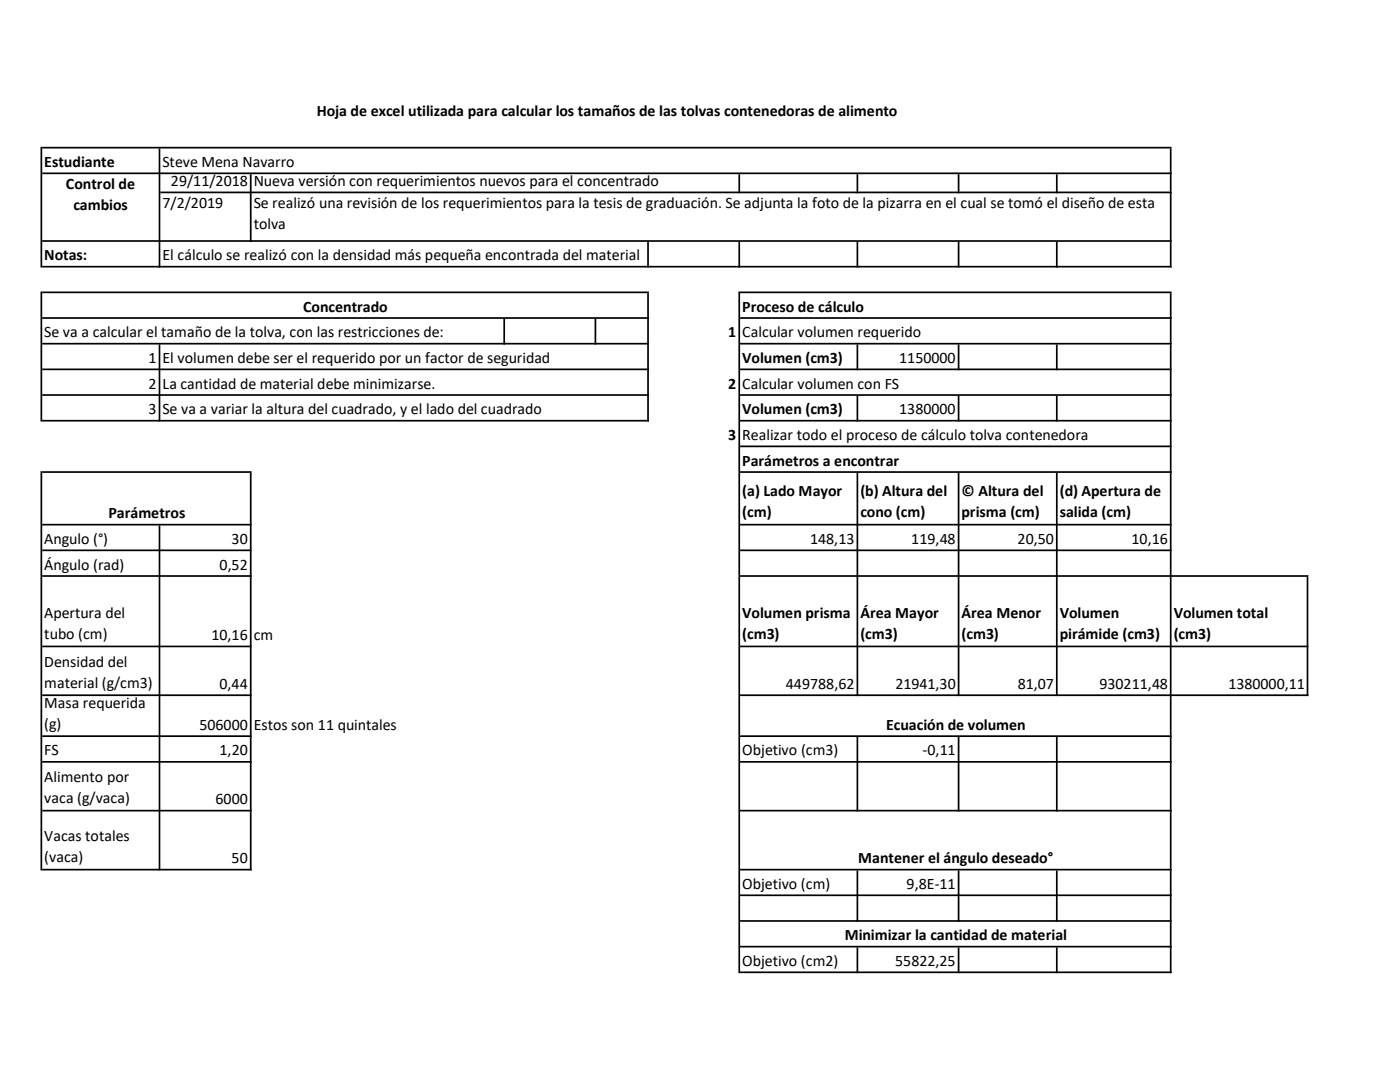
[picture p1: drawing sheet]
<svg xmlns="http://www.w3.org/2000/svg" width="279mm" height="216mm" viewBox="0 0 279 216" stroke-linecap="round" stroke-linejoin="round" font-family="sans-serif">
<defs><g id="words">
<g font-size="3.2">
<text x="63.2" y="23.1">Hoja de excel utilizada para calcular los tamaños de las tolvas contenedoras de alimento</text>
<text x="8.8" y="33.3">Estudiante</text>
<text x="32.4" y="33.3">Steve Mena Navarro</text>
<text x="13.2" y="37.8">Control de</text>
<text x="14.6" y="42">cambios</text>
<text x="32.4" y="41.6">7/2/2019</text>
<text x="34.1" y="37.1">29/11/2018</text>
<text x="50.6" y="37.1">Nueva versión con requerimientos nuevos para el concentrado</text>
<text x="50.6" y="41.6">Se realizó una revisión de los requerimientos para la tesis de graduación. Se adjunta la foto de la pizarra en el cual se tomó el diseño de esta</text>
<text x="50.6" y="45.8">tolva</text>
<text x="8.8" y="51.9">Notas:</text>
<text x="32.4" y="51.9">El cálculo se realizó con la densidad más pequeña encontrada del material</text>
<text x="60.5" y="62.2">Concentrado</text>
<text x="148.1" y="62.2">Proceso de cálculo</text>
<text x="8.8" y="67.3">Se va a calcular el tamaño de la tolva, con las restricciones de:</text>
<text x="145.3" y="67.3">1</text>
<text x="148.1" y="67.3">Calcular volumen requerido</text>
<text x="29.6" y="72.4">1</text>
<text x="29.6" y="77.6">2</text>
<text x="32.4" y="72.4">El volumen debe ser el requerido por un factor de seguridad</text>
<text x="32.4" y="77.6">La cantidad de material debe minimizarse.</text>
<text x="145.3" y="77.6">2</text>
<text x="148.1" y="72.4">Volumen (cm3)</text>
<text x="148.1" y="77.6">Calcular volumen con FS</text>
<text x="179.5" y="72.4">1150000</text>
<text x="29.6" y="82.7">3</text>
<text x="32.4" y="82.7">Se va a variar la altura del cuadrado, y el lado del cuadrado</text>
<text x="148.1" y="82.7">Volumen (cm3)</text>
<text x="179.5" y="82.7">1380000</text>
<text x="145.3" y="87.8">3</text>
<text x="148.1" y="87.8">Realizar todo el proceso de cálculo tolva contenedora</text>
<text x="148.1" y="92.9">Parámetros a encontrar</text>
<text x="148.1" y="99">(a) Lado Mayor</text>
<text x="171.7" y="99">(b) Altura del</text>
<text x="191.9" y="99">© Altura del</text>
<text x="211.5" y="99">(d) Apertura de</text>
<text x="21.6" y="103.4">Parámetros</text>
<text x="148.1" y="103.2">(cm)</text>
<text x="171.7" y="103.2">cono (cm)</text>
<text x="191.9" y="103.2">prisma (cm)</text>
<text x="211.5" y="103.2">salida (cm)</text>
<text x="8.8" y="108.5">Angulo (°)</text>
<text x="8.8" y="113.7">Ángulo (rad)</text>
<text x="43.8" y="113.7">0,52</text>
<text x="46.2" y="108.5">30</text>
<text x="161.7" y="108.5">148,13</text>
<text x="181.9" y="108.5">119,48</text>
<text x="203.1" y="108.5">20,50</text>
<text x="225.8" y="108.5">10,16</text>
<text x="8.8" y="123.3">Apertura del</text>
<text x="148.1" y="123.3">Volumen prisma</text>
<text x="171.7" y="123.3">Área Mayor</text>
<text x="191.9" y="123.3">Área Menor</text>
<text x="211.5" y="123.3">Volumen</text>
<text x="234.2" y="123.3">Volumen total</text>
<text x="8.8" y="127.5">tubo (cm)</text>
<text x="42.2" y="127.7">10,16 cm</text>
<text x="148.1" y="127.5">(cm3)</text>
<text x="171.7" y="127.5">(cm3)</text>
<text x="191.9" y="127.5">(cm3)</text>
<text x="211.5" y="127.5">pirámide (cm3)</text>
<text x="234.2" y="127.5">(cm3)</text>
<text x="8.8" y="133">Densidad del</text>
<text x="8.8" y="137.2">material (g/cm3)</text>
<text x="43.8" y="137.5">0,44</text>
<text x="156.8" y="137.5">449788,62</text>
<text x="178.7" y="137.5">21941,30</text>
<text x="203.1" y="137.5">81,07</text>
<text x="219.4" y="137.5">930211,48</text>
<text x="245.1" y="137.5">1380000,11</text>
<text x="8.8" y="141.2">Masa requerida</text>
<text x="8.8" y="145.4">(g)</text>
<text x="39.8" y="145.6">506000 Estos son 11 quintales</text>
<text x="176.8" y="145.6">Ecuación de volumen</text>
<text x="8.8" y="150.7">FS</text>
<text x="43.8" y="150.7">1,20</text>
<text x="148.1" y="150.7">Objetivo (cm3)</text>
<text x="184.1" y="150.7">-0,11</text>
<text x="8.8" y="156">Alimento por</text>
<text x="8.8" y="160.2">vaca (g/vaca)</text>
<text x="43" y="160.5">6000</text>
<text x="8.8" y="167.8">Vacas totales</text>
<text x="8.8" y="172">(vaca)</text>
<text x="46.2" y="172.3">50</text>
<text x="171.3" y="172.3">Mantener el ángulo deseado°</text>
<text x="148.1" y="177.4">Objetivo (cm)</text>
<text x="180.9" y="177.4">9,8E-11</text>
<text x="168.6" y="187.6">Minimizar la cantidad de material</text>
<text x="148.1" y="192.7">Objetivo (cm2)</text>
<text x="178.7" y="192.7">55822,25</text>
</g>
</g></defs>
<g fill="#000">
<path d="M147.4 34.8h.3v3.8h-.3zM170.9 34.8h.4v3.8h-.4zM191.1 34.8h.4v3.8h-.4zM210.7 34.8h.4v3.8h-.4zM8.1 29.3h.3v24.1h-.3zM129.2 48.3h.3v5.1h-.3zM8.4 58.2h121.1v.3h-121.1zM147.4 48.3h.3v5.1h-.3zM233.5 29.6h.3v23.8h-.3zM8.4 63.3h121.1v.3h-121.1zM31.7 29.6h.3v23.8h-.3zM8.4 68.4h121.1v.3h-121.1zM170.9 48.3h.4v5.1h-.4zM191.1 48.3h.4v5.1h-.4zM210.7 48.3h.4v5.1h-.4zM8.4 73.5h121.1v.4h-121.1zM8.4 78.7h121.1v.3h-121.1zM170.9 68.7h.4v5.2h-.4zM191.1 68.7h.4v5.2h-.4zM210.7 68.7h.4v5.2h-.4zM8.4 83.8h121.1v.3h-121.1z" fill-rule="evenodd"/>
<path d="M8.1 58.2h.3v25.9h-.3zM49.9 34.8h.3v13.5h-.3zM8.4 94h41.8v.4h-41.8zM170.9 79h.4v5.1h-.4zM191.1 79h.4v5.1h-.4zM210.7 79h.4v5.1h-.4zM31.7 68.7h.3v15.4h-.3zM8.4 104.5h41.8v.4h-41.8zM8.4 109.6h41.8v.4h-41.8zM8.4 114.8h41.8v.3h-41.8zM8.4 128.8h41.8v.4h-41.8zM8.4 138.6h41.8v.3h-41.8zM8.4 146.7h41.8v.4h-41.8zM170.9 94.4h.4v44.5h-.4zM191.1 94.4h.4v44.5h-.4zM210.7 94.4h.4v44.5h-.4zM8.4 151.8h41.8v.4h-41.8zM8.4 161.6h41.8v.3h-41.8zM8.4 173.4h41.8v.3h-41.8zM170.9 147.1h.4v14.8h-.4zM191.1 147.1h.4v14.8h-.4zM210.7 147.1h.4v14.8h-.4zM170.9 173.7h.4v10.2h-.4zM191.1 173.7h.4v10.2h-.4zM210.7 173.7h.4v10.2h-.4z" fill-rule="evenodd"/>
<path d="M147.7 58.2h86.1v.3h-86.1zM147.7 63.3h86.1v.3h-86.1zM147.7 68.4h86.1v.3h-86.1zM147.7 73.5h86.1v.4h-86.1zM147.7 78.7h86.1v.3h-86.1zM147.7 83.8h86.1v.3h-86.1zM147.7 88.9h86.1v.3h-86.1zM147.7 94h86.1v.4h-86.1zM147.7 104.5h86.1v.4h-86.1zM147.7 109.6h86.1v.4h-86.1zM147.7 114.8h113.4v.3h-113.4zM147.7 128.8h113.4v.4h-113.4zM147.7 138.6h113.4v.3h-113.4zM147.7 146.7h86.1v.4h-86.1zM147.7 151.8h86.1v.4h-86.1zM147.7 161.6h86.1v.3h-86.1zM147.7 173.4h86.1v.3h-86.1zM147.7 178.5h86.1v.3h-86.1zM147.7 183.6h86.1v.3h-86.1zM147.7 188.7h86.1v.4h-86.1zM147.7 193.8h86.1v.4h-86.1z" fill-rule="evenodd"/>
<path d="M8.1 94h.3v79.7h-.3zM31.7 104.9h.3v68.8h-.3zM233.5 58.5h.3v135.7h-.3zM49.9 94.4h.3v79.3h-.3zM147.4 58.2h.3v136h-.3zM170.9 189.1h.4v5.1h-.4zM191.1 189.1h.4v5.1h-.4zM210.7 189.1h.4v5.1h-.4zM129.2 58.5h.3v25.6h-.3zM100.5 63.6h.3v5.1h-.3zM118.7 63.6h.3v5.1h-.3zM260.8 115.1h.3v23.8h-.3zM8.4 29.3h225.4v.3h-225.4zM8.4 34.4h225.4v.4h-225.4zM32 38.2h201.8v.4h-201.8zM8.4 47.9h225.4v.4h-225.4zM8.4 53h225.4v.4h-225.4z" fill-rule="evenodd"/>
</g>
<use href="#words"/>
</svg>
